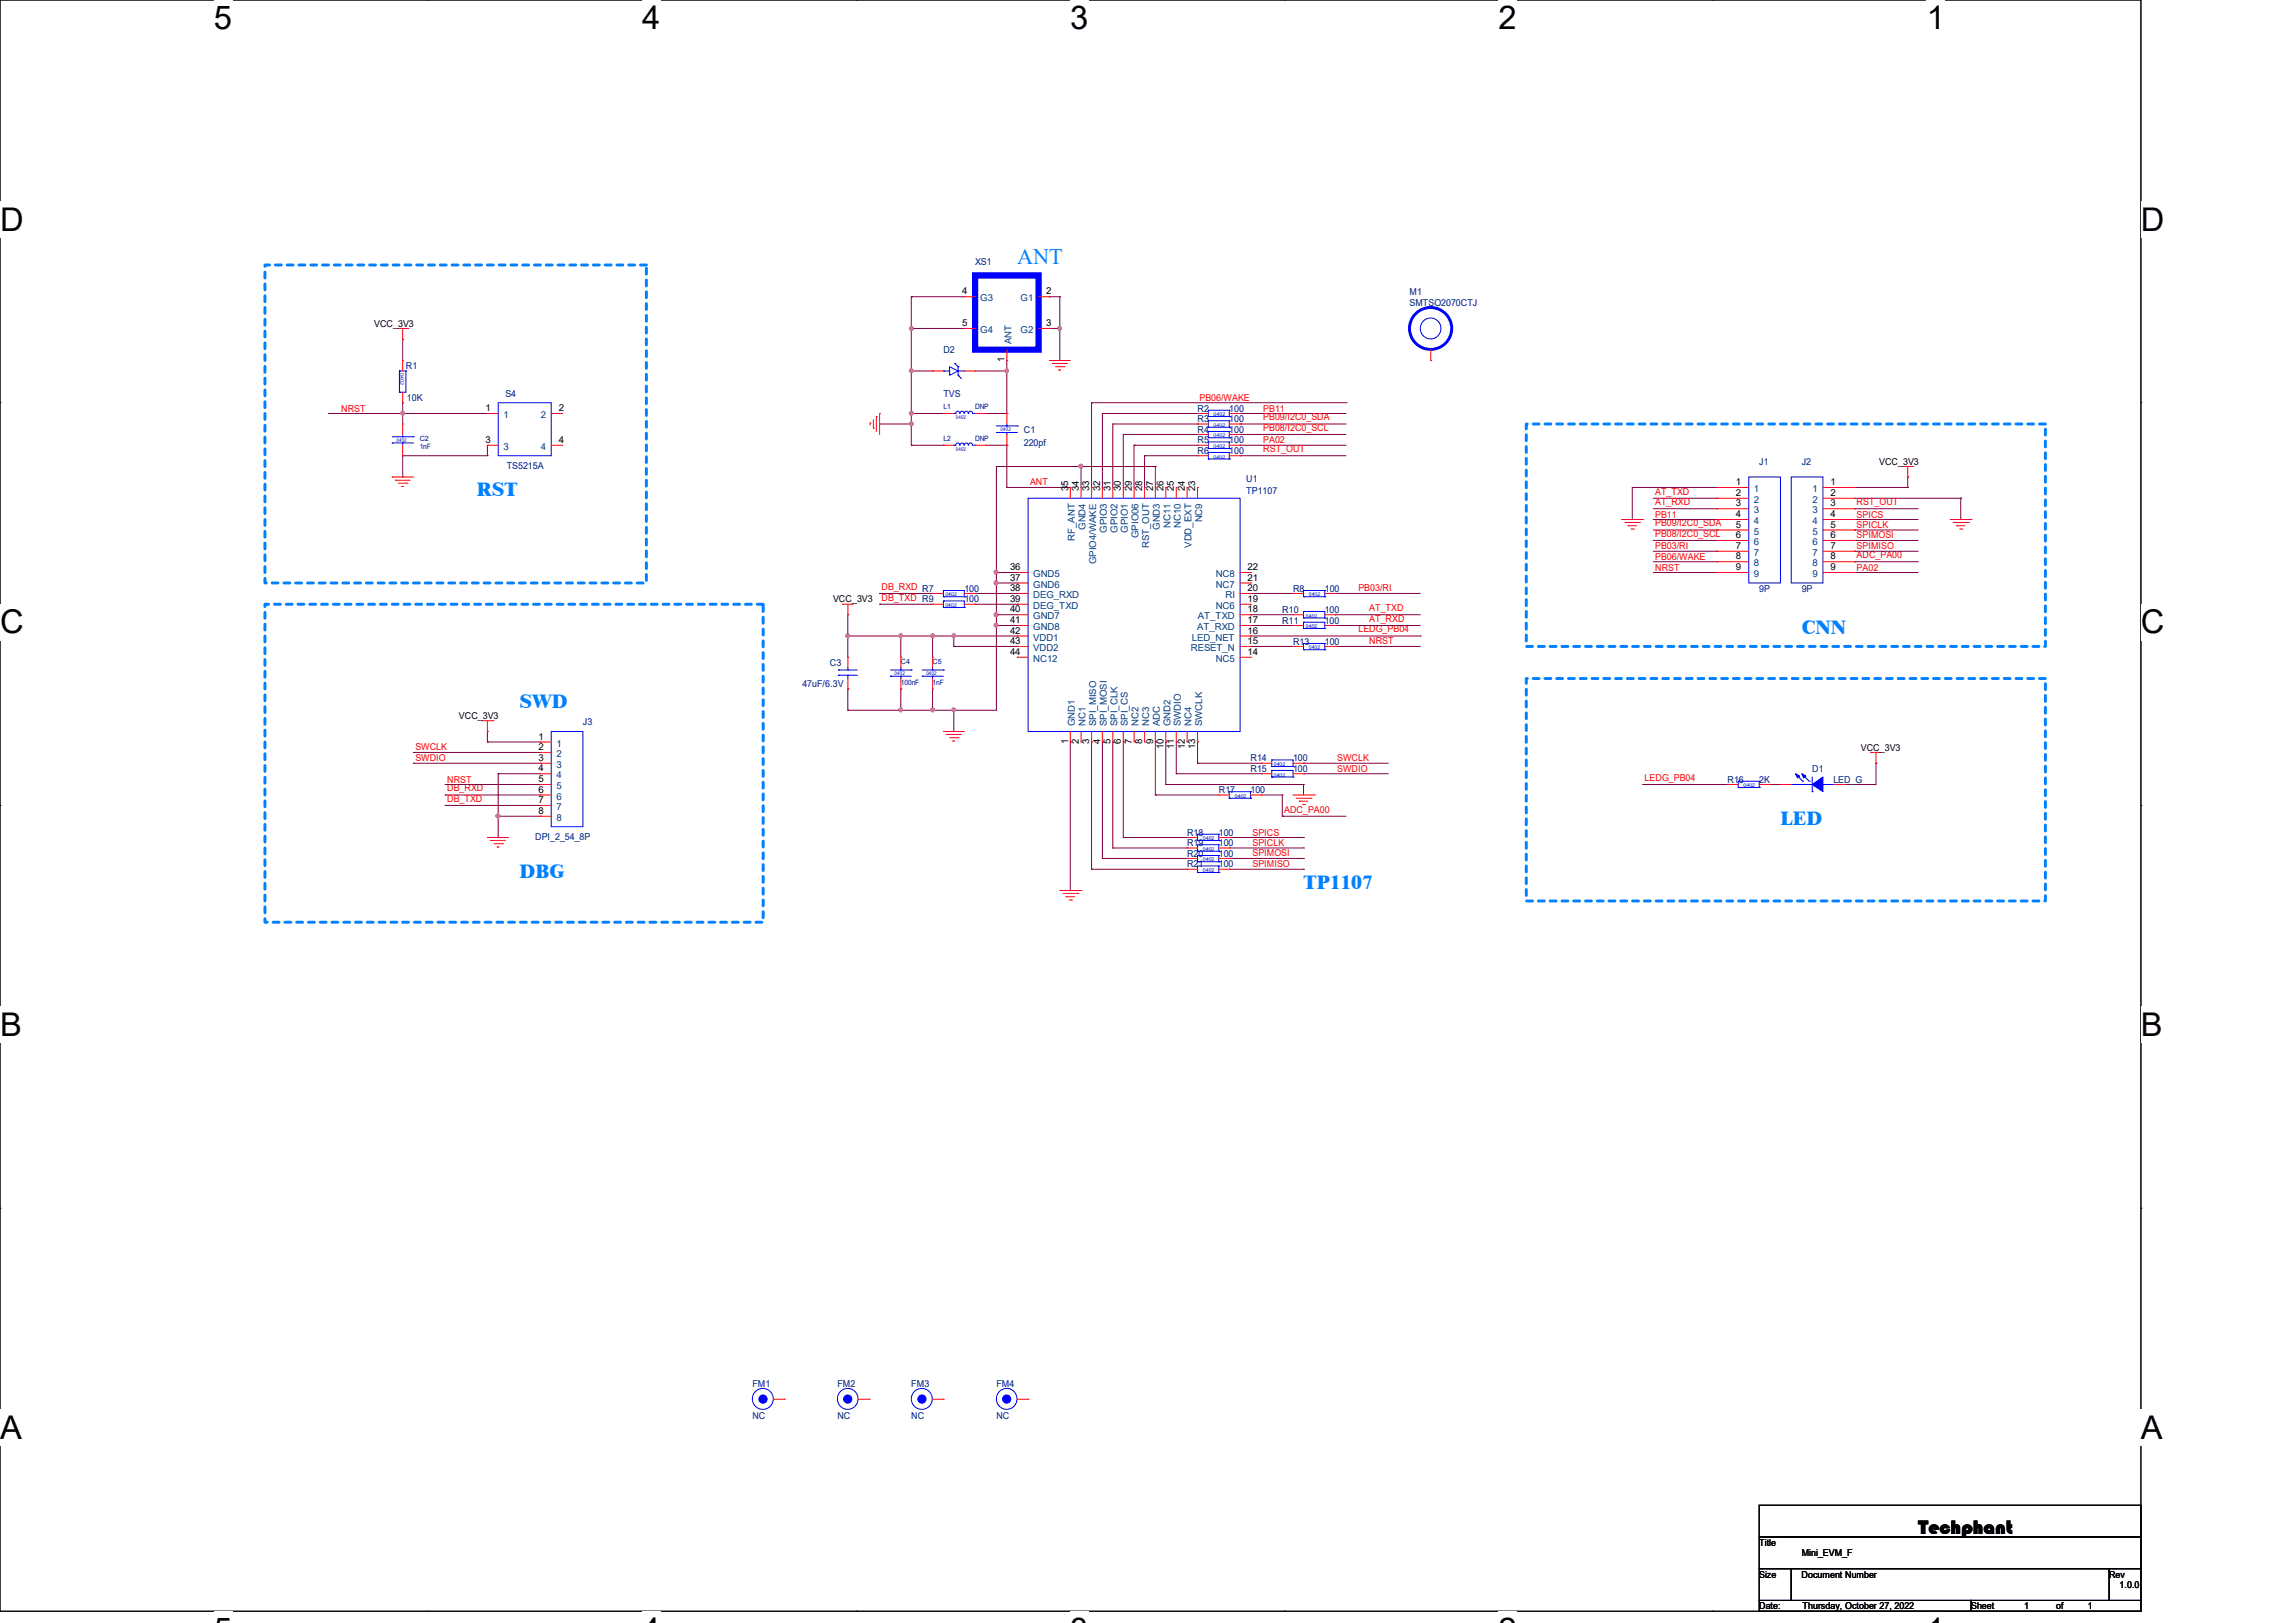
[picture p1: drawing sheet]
<svg xmlns="http://www.w3.org/2000/svg" width="297mm" height="210mm" viewBox="0 0 297 210" stroke-linecap="round" stroke-linejoin="round" font-family="sans-serif">
<defs><g id="words">
<g font-size="4.2">
<text x="27.7" y="3.8">5</text>
<text x="83.1" y="3.8">4</text>
<text x="138.5" y="3.8">3</text>
<text x="193.9" y="3.8">2</text>
<text x="249.3" y="3.8">1</text>
<text x="0" y="29.8">D</text>
<text x="277.1" y="29.8">D</text>
<text x="0" y="82">C</text>
<text x="277.1" y="82">C</text>
<text x="0" y="134.1">B</text>
<text x="277.1" y="134.1">B</text>
<text x="0" y="186.2">A</text>
<text x="277.1" y="186.2">A</text>
</g>
<text font-size="2.9" fill="#0080ff" x="131.7" y="34.1">ANT</text>
<g font-size="2.6" fill="#0080ff">
<text x="61.7" y="64.2">RST</text>
<text x="233.2" y="82">CNN</text>
<text x="67.2" y="91.7">SWD</text>
<text x="230.4" y="106.7">LED</text>
<text x="67.2" y="113.6">DBG</text>
<text x="168.7" y="115">TP1107</text>
</g>
<text font-size="2.6" x="248.2" y="198.5">Techphant</text>
<g font-size="1.2" fill="#000080">
<text x="126.2" y="34.3">XS1</text>
<text x="182.4" y="38.2">M1</text>
<text x="182.4" y="39.5">SMTSO2070CTJ</text>
<text x="52.5" y="47.8">R1</text>
<text x="122.1" y="45.7">D2</text>
<text x="52.7" y="51.9">10K</text>
<text x="65.4" y="51.3">S4</text>
<text x="122.1" y="51.3">TVS</text>
<text x="155" y="53.3">R2</text>
<text x="159.1" y="53.3">100</text>
<text x="132.5" y="56">C1</text>
<text x="132.5" y="57.7">220pf</text>
<text x="155" y="54.7">R3</text>
<text x="155" y="56">R4</text>
<text x="155" y="57.4">R5</text>
<text x="155" y="58.8">R6</text>
<text x="159.1" y="54.7">100</text>
<text x="159.1" y="56">100</text>
<text x="159.1" y="57.4">100</text>
<text x="159.1" y="58.8">100</text>
<text x="65.6" y="60.7">TS5215A</text>
<text x="161.3" y="62.3">U1</text>
<text x="161.3" y="64">TP1107</text>
<text x="227.7" y="60.1">J1</text>
<text x="233.2" y="60.1">J2</text>
<text x="124.8" y="76.6">100</text>
<text x="124.8" y="77.9">100</text>
<text x="167.3" y="76.6">R8</text>
<text x="171.4" y="76.6">100</text>
<text x="227.7" y="76.6">9P</text>
<text x="233.2" y="76.6">9P</text>
<text x="165.9" y="79.3">R10</text>
<text x="165.9" y="80.7">R11</text>
<text x="167.3" y="83.4">R13</text>
<text x="171.4" y="79.3">100</text>
<text x="171.4" y="80.7">100</text>
<text x="171.4" y="83.4">100</text>
<text x="103.8" y="88.9">47uF/6.3V</text>
<text x="107.4" y="86.2">C3</text>
<text x="75.4" y="93.9">J3</text>
<text x="161.8" y="98.5">R14</text>
<text x="161.8" y="99.9">R15</text>
<text x="167.3" y="98.5">100</text>
<text x="167.3" y="99.9">100</text>
<text x="223.6" y="101.3">R16</text>
<text x="227.7" y="101.3">2K</text>
<text x="234.5" y="99.9">D1</text>
<text x="237.3" y="101.3">LED_G</text>
<text x="157.7" y="102.7">R17</text>
<text x="161.8" y="102.7">100</text>
<text x="69.3" y="108.7">DPI_2_54_8P</text>
<text x="153.6" y="110.9">R20</text>
<text x="153.6" y="112.2">R21</text>
<text x="153.6" y="108.1">R18</text>
<text x="153.6" y="109.5">R19</text>
<text x="157.7" y="110.9">100</text>
<text x="157.7" y="112.2">100</text>
<text x="157.7" y="108.1">100</text>
<text x="157.7" y="109.5">100</text>
<text x="97.4" y="179.4">FM1</text>
<text x="108.4" y="179.4">FM2</text>
<text x="117.9" y="179.4">FM3</text>
<text x="128.9" y="179.4">FM4</text>
<text x="97.4" y="183.6">NC</text>
<text x="108.4" y="183.6">NC</text>
<text x="117.9" y="183.6">NC</text>
<text x="128.9" y="183.6">NC</text>
</g>
<g font-size="1.2">
<text x="124.5" y="38.1">4</text>
<text x="135.4" y="38.1">2</text>
<text x="48.4" y="42.3">VCC_3V3</text>
<text x="124.5" y="42.2">5</text>
<text x="130" y="46.9" transform="rotate(-90 130 46.9)">1</text>
<text x="135.4" y="42.2">3</text>
<text x="62.8" y="53.2">1</text>
<text x="72.3" y="53.2">2</text>
<text x="62.8" y="57.3">3</text>
<text x="72.3" y="57.3">4</text>
<text x="138.2" y="63.5" transform="rotate(-90 138.2 63.5)">35</text>
<text x="139.6" y="63.5" transform="rotate(-90 139.6 63.5)">34</text>
<text x="141" y="63.5" transform="rotate(-90 141 63.5)">33</text>
<text x="142.4" y="63.5" transform="rotate(-90 142.4 63.5)">32</text>
<text x="143.7" y="63.5" transform="rotate(-90 143.7 63.5)">31</text>
<text x="145.1" y="63.5" transform="rotate(-90 145.1 63.5)">30</text>
<text x="146.5" y="63.5" transform="rotate(-90 146.5 63.5)">29</text>
<text x="147.8" y="63.5" transform="rotate(-90 147.8 63.5)">28</text>
<text x="149.2" y="63.5" transform="rotate(-90 149.2 63.5)">27</text>
<text x="150.6" y="63.5" transform="rotate(-90 150.6 63.5)">26</text>
<text x="151.9" y="63.5" transform="rotate(-90 151.9 63.5)">25</text>
<text x="153.3" y="63.5" transform="rotate(-90 153.3 63.5)">24</text>
<text x="154.7" y="63.5" transform="rotate(-90 154.7 63.5)">23</text>
<text x="224.7" y="62.8">1</text>
<text x="224.7" y="64.2">2</text>
<text x="224.7" y="65.5">3</text>
<text x="236.9" y="62.8">1</text>
<text x="236.9" y="64.2">2</text>
<text x="236.9" y="65.5">3</text>
<text x="243.2" y="60.1">VCC_3V3</text>
<text x="224.7" y="66.9">4</text>
<text x="224.7" y="68.3">5</text>
<text x="224.7" y="69.6">6</text>
<text x="224.7" y="71">7</text>
<text x="236.9" y="66.9">4</text>
<text x="236.9" y="68.3">5</text>
<text x="236.9" y="69.6">6</text>
<text x="236.9" y="71">7</text>
<text x="107.8" y="77.9">VCC_3V3</text>
<text x="130.7" y="73.8">36</text>
<text x="130.7" y="75.1">37</text>
<text x="130.7" y="76.5">38</text>
<text x="130.7" y="77.9">39</text>
<text x="161.5" y="77.9">19</text>
<text x="161.5" y="76.5">20</text>
<text x="161.5" y="75.1">21</text>
<text x="161.5" y="73.8">22</text>
<text x="224.7" y="72.4">8</text>
<text x="224.7" y="73.8">9</text>
<text x="236.9" y="72.4">8</text>
<text x="236.9" y="73.8">9</text>
<text x="130.7" y="79.2">40</text>
<text x="130.7" y="80.6">41</text>
<text x="130.7" y="82">42</text>
<text x="130.7" y="83.4">43</text>
<text x="161.5" y="83.4">15</text>
<text x="161.5" y="82">16</text>
<text x="161.5" y="80.6">17</text>
<text x="161.5" y="79.2">18</text>
<text x="130.7" y="84.8">44</text>
<text x="161.5" y="84.8">14</text>
<text x="59.4" y="93">VCC_3V3</text>
<text x="69.7" y="95.7">1</text>
<text x="69.7" y="97.1">2</text>
<text x="69.7" y="98.5">3</text>
<text x="69.7" y="99.8">4</text>
<text x="69.7" y="101.2">5</text>
<text x="138.2" y="96.3" transform="rotate(-90 138.2 96.3)">1</text>
<text x="139.6" y="96.3" transform="rotate(-90 139.6 96.3)">2</text>
<text x="141" y="96.3" transform="rotate(-90 141 96.3)">3</text>
<text x="142.4" y="96.3" transform="rotate(-90 142.4 96.3)">4</text>
<text x="143.7" y="96.3" transform="rotate(-90 143.7 96.3)">5</text>
<text x="145.1" y="96.3" transform="rotate(-90 145.1 96.3)">6</text>
<text x="146.5" y="96.3" transform="rotate(-90 146.5 96.3)">7</text>
<text x="147.8" y="96.3" transform="rotate(-90 147.8 96.3)">8</text>
<text x="149.2" y="96.3" transform="rotate(-90 149.2 96.3)">9</text>
<text x="150.6" y="97" transform="rotate(-90 150.6 97)">10</text>
<text x="151.9" y="97" transform="rotate(-90 151.9 97)">11</text>
<text x="153.3" y="97" transform="rotate(-90 153.3 97)">12</text>
<text x="154.7" y="97" transform="rotate(-90 154.7 97)">13</text>
<text x="240.8" y="97.2">VCC_3V3</text>
<text x="69.7" y="102.6">6</text>
<text x="69.7" y="103.9">7</text>
<text x="69.7" y="105.3">8</text>
<text x="227.7" y="200">Title</text>
<text x="233.2" y="201.4">Mini_EVM_F</text>
<text x="227.7" y="204.1">Size</text>
<text x="227.7" y="208.2">Date:</text>
<text x="233.2" y="204.1">Document Number</text>
<text x="233.3" y="208.2">Thursday, October 27, 2022</text>
<text x="255.1" y="208.2">Sheet</text>
<text x="262" y="208.2">1</text>
<text x="266.1" y="208.2">of</text>
<text x="270.2" y="208.2">1</text>
<text x="273" y="204.1">Rev</text>
<text x="274.3" y="205.5">1.0.0</text>
</g>
<g font-size="1.2" fill="#004080">
<text x="126.9" y="39">G3</text>
<text x="132.1" y="39">G1</text>
<text x="126.9" y="43.1">G4</text>
<text x="130.9" y="44.6" transform="rotate(-90 130.9 44.6)">ANT</text>
<text x="132.1" y="43.1">G2</text>
<text x="65.1" y="54.1">1</text>
<text x="65.1" y="58.2">3</text>
<text x="70" y="54.1">2</text>
<text x="70" y="58.2">4</text>
<text x="227" y="63.7">1</text>
<text x="227" y="65.1">2</text>
<text x="234.6" y="63.7">1</text>
<text x="234.6" y="65.1">2</text>
<text x="139.1" y="70" transform="rotate(-90 139.1 70)">RF_ANT</text>
<text x="140.5" y="68.6" transform="rotate(-90 140.5 68.6)">GND4</text>
<text x="143.3" y="69" transform="rotate(-90 143.3 69)">GPIO3</text>
<text x="144.6" y="69" transform="rotate(-90 144.6 69)">GPIO2</text>
<text x="146" y="69" transform="rotate(-90 146 69)">GPIO1</text>
<text x="147.4" y="69.6" transform="rotate(-90 147.4 69.6)">GPIO06</text>
<text x="148.7" y="70.9" transform="rotate(-90 148.7 70.9)">RST_OUT</text>
<text x="150.1" y="68.6" transform="rotate(-90 150.1 68.6)">GND3</text>
<text x="151.5" y="68.3" transform="rotate(-90 151.5 68.3)">NC11</text>
<text x="152.8" y="68.3" transform="rotate(-90 152.8 68.3)">NC10</text>
<text x="154.2" y="70.9" transform="rotate(-90 154.2 70.9)">VDD_EXT</text>
<text x="155.6" y="67.6" transform="rotate(-90 155.6 67.6)">NC9</text>
<text x="227" y="66.4">3</text>
<text x="227" y="67.8">4</text>
<text x="227" y="69.2">5</text>
<text x="227" y="70.5">6</text>
<text x="227" y="71.9">7</text>
<text x="234.6" y="66.4">3</text>
<text x="234.6" y="67.8">4</text>
<text x="234.6" y="69.2">5</text>
<text x="234.6" y="70.5">6</text>
<text x="234.6" y="71.9">7</text>
<text x="133.7" y="74.7">GND5</text>
<text x="133.7" y="76">GND6</text>
<text x="133.7" y="77.4">DEG_RXD</text>
<text x="141.9" y="73" transform="rotate(-90 141.9 73)">GPIO4/WAKE</text>
<text x="157.3" y="76">NC7</text>
<text x="157.3" y="74.7">NC8</text>
<text x="158.6" y="77.4">RI</text>
<text x="227" y="73.3">8</text>
<text x="227" y="74.7">9</text>
<text x="234.6" y="73.3">8</text>
<text x="234.6" y="74.7">9</text>
<text x="133.7" y="78.8">DEG_TXD</text>
<text x="133.7" y="80.1">GND7</text>
<text x="133.7" y="81.5">GND8</text>
<text x="133.7" y="82.9">VDD1</text>
<text x="154.3" y="82.9">LED_NET</text>
<text x="154.9" y="81.5">AT_RXD</text>
<text x="155" y="80.1">AT_TXD</text>
<text x="157.3" y="78.8">NC6</text>
<text x="133.7" y="84.2">VDD2</text>
<text x="133.7" y="85.6">NC12</text>
<text x="154.1" y="84.2">RESET_N</text>
<text x="157.3" y="85.6">NC5</text>
<text x="139.1" y="94" transform="rotate(-90 139.1 94)">GND1</text>
<text x="140.5" y="94" transform="rotate(-90 140.5 94)">NC1</text>
<text x="141.9" y="94" transform="rotate(-90 141.9 94)">SPI_MISO</text>
<text x="143.3" y="94" transform="rotate(-90 143.3 94)">SPI_MOSI</text>
<text x="144.6" y="94" transform="rotate(-90 144.6 94)">SPI_CLK</text>
<text x="146" y="94" transform="rotate(-90 146 94)">SPI_CS</text>
<text x="147.4" y="94" transform="rotate(-90 147.4 94)">NC2</text>
<text x="148.7" y="94" transform="rotate(-90 148.7 94)">NC3</text>
<text x="150.1" y="94" transform="rotate(-90 150.1 94)">ADC</text>
<text x="151.5" y="94" transform="rotate(-90 151.5 94)">GND2</text>
<text x="152.8" y="94" transform="rotate(-90 152.8 94)">SWDIO</text>
<text x="154.2" y="94" transform="rotate(-90 154.2 94)">NC4</text>
<text x="155.6" y="94" transform="rotate(-90 155.6 94)">SWCLK</text>
<text x="72" y="96.6">1</text>
<text x="72" y="98">2</text>
<text x="72" y="99.4">3</text>
<text x="72" y="100.7">4</text>
<text x="72" y="102.1">5</text>
<text x="72" y="103.5">6</text>
<text x="72" y="104.8">7</text>
<text x="72" y="106.2">8</text>
</g>
<g font-size="1.2" fill="#f00">
<text x="44.2" y="53.3">NRST</text>
<text x="155.2" y="51.9">PB06/WAKE</text>
<text x="163.5" y="53.3">PB11</text>
<text x="163.5" y="54.4">PB09/I2C0_SDA</text>
<text x="163.5" y="55.8">PB08/I2C0_SCL</text>
<text x="163.5" y="57.4">PA02</text>
<text x="163.5" y="58.5">RST_OUT</text>
<text x="133.3" y="62.8">ANT</text>
<text x="214.2" y="64">AT_TXD</text>
<text x="214.2" y="65.4">AT_RXD</text>
<text x="240.3" y="65.4">RST_OUT</text>
<text x="214.2" y="68.1">PB09/I2C0_SDA</text>
<text x="214.2" y="69.5">PB08/I2C0_SCL</text>
<text x="214.2" y="71.1">PB03/RI</text>
<text x="214.2" y="67">PB11</text>
<text x="240.3" y="71.1">SPIMISO</text>
<text x="240.3" y="67">SPICS</text>
<text x="240.3" y="68.3">SPICLK</text>
<text x="240.3" y="69.7">SPIMOSI</text>
<text x="114.1" y="77.7">DB_TXD R9</text>
<text x="114.1" y="76.3">DB_RXD R7</text>
<text x="175.8" y="76.5">PB03/RI</text>
<text x="214.2" y="73.8">NRST</text>
<text x="214.2" y="72.4">PB06/WAKE</text>
<text x="240.3" y="73.8">PA02</text>
<text x="240.3" y="72.2">ADC_PA00</text>
<text x="175.8" y="81.8">LEDG_PB04</text>
<text x="177.2" y="83.4">NRST</text>
<text x="177.2" y="79.1">AT_TXD</text>
<text x="177.2" y="80.5">AT_RXD</text>
<text x="53.8" y="97.1">SWCLK</text>
<text x="53.8" y="98.5">SWDIO</text>
<text x="57.9" y="101.3">NRST</text>
<text x="173.1" y="98.5">SWCLK</text>
<text x="173.1" y="99.9">SWDIO</text>
<text x="212.8" y="101">LEDG_PB04</text>
<text x="57.9" y="102.4">DB_RXD</text>
<text x="57.9" y="103.8">DB_TXD</text>
<text x="166.2" y="105.2">ADC_PA00</text>
<text x="162.1" y="108.1">SPICS</text>
<text x="162.1" y="109.5">SPICLK</text>
<text x="162.1" y="110.8">SPIMOSI</text>
<text x="162.1" y="112.2">SPIMISO</text>
</g>
<g font-size=".9" fill="#000080">
<text x="122.1" y="53">L1</text>
<text x="126.2" y="53">DNP</text>
<text x="54.3" y="57.1">C2</text>
<text x="54.3" y="58">1nF</text>
<text x="122.1" y="57.1">L2</text>
<text x="126.2" y="57.1">DNP</text>
<text x="116.6" y="85.9">C4</text>
<text x="116.6" y="88.6">100nF</text>
<text x="120.7" y="85.9">C5</text>
<text x="120.7" y="88.6">1nF</text>
</g>
<g font-size=".7" fill="#00f">
<text x="51.8" y="48.3" transform="rotate(90 51.8 48.3)">0402</text>
<text x="157.1" y="53.8">0402</text>
<text x="51.3" y="57.2">0402</text>
<text x="123.7" y="54.3">0402</text>
<text x="123.7" y="58.4">0402</text>
<text x="129.5" y="55.8">0402</text>
<text x="157.1" y="55.2">0402</text>
<text x="157.1" y="56.6">0402</text>
<text x="157.1" y="58">0402</text>
<text x="157.1" y="59.4">0402</text>
<text x="122.3" y="77.2">0402</text>
<text x="169.4" y="77.2">0402</text>
<text x="122.3" y="78.5">0402</text>
<text x="169" y="79.9">0402</text>
<text x="169" y="81.3">0402</text>
<text x="115.8" y="87.3">0402</text>
<text x="119.9" y="87.3">0402</text>
<text x="169.4" y="84">0402</text>
<text x="164.8" y="99.1">0402</text>
<text x="164.8" y="100.5">0402</text>
<text x="225.6" y="101.9">0402</text>
<text x="159.8" y="103.3">0402</text>
<text x="155.7" y="111.5">0402</text>
<text x="155.7" y="112.8">0402</text>
<text x="155.7" y="108.7">0402</text>
<text x="155.7" y="110.1">0402</text>
</g>
</g></defs>
<path d="M0 0h277.1v208.5h-277.1z" fill="none" stroke="#000" stroke-width=".13"/>
<g fill="#fff">
<path d="M27.7 0h2.4v4.7h-2.4z"/>
<path d="M27.7 208.5h2.4v1.5h-2.4z"/>
</g>
<path d="M55.4 0h.1M55.4 208.5h.1" fill="none" stroke="#000" stroke-width=".13"/>
<g fill="#fff">
<path d="M83.1 0h2.4v4.7h-2.4z"/>
<path d="M83.1 208.5h2.4v1.5h-2.4z"/>
</g>
<path d="M110.8 0h.1M110.8 208.5h.1" fill="none" stroke="#000" stroke-width=".13"/>
<g fill="#fff">
<path d="M138.5 0h2.4v4.7h-2.4z"/>
<path d="M138.5 208.5h2.4v1.5h-2.4z"/>
</g>
<path d="M166.2 0h.1M166.2 208.5h.1" fill="none" stroke="#000" stroke-width=".13"/>
<g fill="#fff">
<path d="M193.9 0h2.4v4.7h-2.4z"/>
<path d="M193.9 208.5h2.4v1.5h-2.4z"/>
</g>
<path d="M221.7 0h.1M221.7 208.5h.1" fill="none" stroke="#000" stroke-width=".13"/>
<g fill="#fff">
<path d="M249.3 0h2.4v4.7h-2.4z"/>
<path d="M249.3 208.5h2.4v1.5h-2.4z"/>
<path d="M0 26h3v4.8h-3z"/>
<path d="M277.1 26h3v4.8h-3z"/>
<path d="M0 78.1h3v4.8h-3z"/>
<path d="M277.1 78.1h3v4.8h-3z"/>
</g>
<path d="M0 52.1h.1M277.1 52.1h.1" fill="none" stroke="#000" stroke-width=".13"/>
<g fill="#fff">
<path d="M0 130.3h2.8v4.7h-2.8z"/>
<path d="M277.1 130.3h2.8v4.7h-2.8z"/>
</g>
<path d="M0 104.2h.1M277.1 104.2h.1" fill="none" stroke="#000" stroke-width=".13"/>
<g fill="#fff">
<path d="M0 182.4h2.8v4.7h-2.8z"/>
<path d="M277 182.4h2.9v4.7h-2.9z"/>
</g>
<path d="M0 156.3h.1M277.1 156.3h.1M227.7 194.8h49.4v4.1h-49.4zM227.7 198.9h49.4v4.1h-49.4zM227.7 203h4.1v4.1h-4.1zM227.7 207.1h27.4v1.4h-27.4zM231.8 203h41.2v4.1h-41.2zM255.1 207.1h22v1.4h-22zM273 203h4.1v4.1h-4.1z" fill="none" stroke="#000" stroke-width=".13"/>
<path d="M34.3 34.3h49.4v41.1h-49.4zM197.5 54.9h67.2v28.8h-67.2zM34.3 78.2h64.5v41.1h-64.5zM197.5 87.8h67.2v28.8h-67.2z" fill="none" stroke="#0080ff" stroke-width=".38" stroke-dasharray=".8 .8"/>
<g fill="none" stroke="#800040" stroke-width=".13">
<path d="M117.9 38.4h.1M117.9 38.4v19.2M117.9 38.4h6.9M135.8 38.4h.1M135.8 38.4h1.4M137.2 38.4h.1M137.2 38.4v8.3M42.5 53.5h.1M42.5 53.5h20.6M52.1 53.5h.1M52.1 52.1h.1M52.1 43.9h.1"/>
<path d="M52.1 59h.1M52.1 43.9v2.8M52.1 52.1v2.8M52.1 59v2.7M52.1 59h11M63.1 59h.1M63.1 57.6v1.4M113.8 54.9h4.1M117.9 53.5h.1M117.9 54.9h.1M117.9 57.6h.1M117.9 42.5h.1"/>
<path d="M117.9 48h.1M117.9 57.6h4.2M117.9 42.5h6.9M117.9 53.5h4.2M117.9 48h2.8M122.1 57.6h.1M126.2 48h4.1M127.6 57.6h2.7M127.6 53.5h2.7M130.3 57.6h.1M130.3 48h.1M130.3 53.5h.1"/>
<path d="M130.3 46.7v6.8M130.3 57.6v5.5M135.8 42.5h.1M135.8 42.5h1.4M137.2 42.5h.1M141.3 52.1h.1M141.3 52.1v11M141.3 52.1h32.9M142.7 53.5h.1M142.7 53.5v9.6M142.7 53.5h12.3M144 54.9h.1"/>
<path d="M144 54.9h11M144 54.9v8.2M145.4 56.2h.1M145.4 56.2h9.6M145.4 56.2v6.9M146.8 57.6h.1M146.8 57.6v5.5M146.8 57.6h8.2M148.1 59h.1M148.1 59v4.1M148.1 59h6.9M155 56.2h.1"/>
<path d="M155 54.9h.1M155 53.5h.1M155 59h.1M160.5 53.5h.1M160.5 54.9h.1M160.5 56.2h.1M160.5 57.6h.1M160.5 59h.1M160.5 56.2h13.7M160.5 54.9h13.7M160.5 57.6h13.7M160.5 53.5h13.7"/>
<path d="M160.5 59h13.7M174.2 52.1h.1M52.1 61.7h.1M109.7 79.5h.1M109.7 79.5v5.5M113.8 78.2h.1M113.8 76.8h.1M113.8 76.8h6.9M113.8 78.2h6.9M126.2 76.8h.1M126.2 78.2h.1M126.2 76.8h5.5"/>
<path d="M126.2 78.2h5.5M128.9 60.4h.1M128.9 75.4h.1M128.9 74.1h.1M128.9 79.5h.1M128.9 60.4v31.5h-19.2M128.9 60.4h20.6M128.9 75.4h2.8M128.9 74.1h2.8M128.9 79.5h2.8M130.3 63.1h.1M130.3 63.1h8.2"/>
<path d="M139.9 60.4h.1M139.9 60.4v2.7M149.5 60.4h.1M149.5 60.4v2.7M161.8 79.5h.1M161.8 79.5h5.5M161.8 76.8h5.5M167.3 76.8h.1M172.8 79.5h.1M172.8 76.8h.1M172.8 79.5h11M172.8 76.8h11"/>
<path d="M211.2 63.1h.1M211.2 63.1v4.1M211.2 63.1h11M214 74.1h8.2M214 64.5h8.2M214 65.8h8.2M214 68.6h8.2M214 69.9h8.2M214 72.7h8.2M214 71.3h8.2M214 67.2h8.2M222.2 64.5h.1"/>
<path d="M222.2 65.8h.1M222.2 68.6h.1M222.2 69.9h.1M222.2 74.1h.1M222.2 63.1h.1M222.2 72.7h.1M222.2 71.3h.1M222.2 67.2h.1M240 74.1h.1M240 72.7h.1M240 71.3h.1M240 67.2h.1"/>
<path d="M240 68.6h.1M240 69.9h.1M240 65.8h.1M240 74.1h8.2M240 64.5h13.7M240 65.8h8.2M240 68.6h8.2M240 69.9h8.2M240 63.1h6.9M240 72.7h8.2M240 71.3h8.2M240 67.2h8.2"/>
<path d="M246.9 63.1h.1M246.9 61.7h.1M246.9 61.7v1.4M253.7 64.5h.1M253.7 64.5v2.7M53.5 97.4h.1M53.5 98.8h.1M53.5 97.4h16.4M53.5 98.8h16.4M63.1 96h.1M63.1 94.7h.1M63.1 96h6.8"/>
<path d="M63.1 94.7v1.3M109.7 91.9h.1M109.7 82.3h.1M109.7 89.2h.1M109.7 82.3h22M109.7 89.2v2.7M116.6 89.2h.1M116.6 82.3h.1M116.6 82.3v2.7M116.6 89.2v2.7M120.7 82.3h.1M120.7 91.9h.1"/>
<path d="M120.7 82.3v2.7M120.7 89.2v2.7M123.4 82.3h.1M123.4 91.9h.1M123.4 83.7h.1M123.4 82.3v1.4M123.4 91.9v2.8M123.4 83.7h8.3M128.9 80.9h.1M128.9 80.9h2.8M138.5 96h.1M138.5 96v19.2"/>
<path d="M141.3 96h.1M141.3 96v16.5M142.7 96h.1M142.7 96v15.1M144 96h.1M144 96v13.7M145.4 96h.1M145.4 96v12.4M149.5 96h.1M149.5 96v6.9M150.9 96h.1M150.9 96v5.5"/>
<path d="M152.2 96h.1M152.2 96v4.1M155 96h.1M155 98.8h.1M155 96v2.8M155 98.8h8.2M161.8 83.7h.1M161.8 80.9h.1M161.8 82.3h22M161.8 80.9h5.5M161.8 83.7h5.5M168.7 98.8h.1"/>
<path d="M168.7 98.8h11M172.8 83.7h.1M172.8 80.9h.1M172.8 80.9h11M172.8 83.7h11M183.8 82.3h.1M242.8 98.8h.1M242.8 98.8v2.7h-4.1M57.6 102.9h.1M57.6 104.2h.1M57.6 101.5h.1M57.6 101.5h12.3"/>
<path d="M57.6 102.9h12.3M57.6 104.2h12.3M64.5 105.6h.1M64.5 100.1h.1M64.5 105.6h5.4M64.5 100.1v8.3M64.5 100.1h5.4M141.3 112.5h.1M141.3 112.5h12.3M142.7 111.1h.1M142.7 111.1h10.9M144 109.7h.1"/>
<path d="M144 109.7h9.6M145.4 108.4h.1M145.4 108.4h8.2M149.5 102.9h.1M149.5 102.9h8.2M150.9 101.5h.1M150.9 101.5h17.8M152.2 100.1h.1M152.2 100.1h11M159.1 108.4h9.6M159.1 111.1h9.6M159.1 109.7h9.6"/>
<path d="M159.1 112.5h9.6M163.2 102.9h2.7M165.9 102.9h.1M165.9 105.6h.1M165.9 105.6h8.3M165.9 102.9v2.7M168.7 101.5h.1M168.7 100.1h.1M168.7 108.4h.1M168.7 109.7h.1M168.7 111.1h.1M168.7 112.5h.1"/>
<path d="M168.7 101.5v1.4M168.7 100.1h11M212.6 101.5h.1M212.6 101.5h11M229.1 101.5h.1M229.1 101.5h1.3M238.7 101.5h.1"/>
</g>
<g fill="#f0f" stroke="#f0f" stroke-width=".13">
<circle cx="116.6" cy="91.9" r=".24"/>
<circle cx="128.9" cy="74" r=".25"/>
<circle cx="139.9" cy="60.3" r=".25"/>
<circle cx="128.9" cy="79.5" r=".25"/>
<circle cx="128.9" cy="75.4" r=".25"/>
<circle cx="116.6" cy="82.3" r=".24"/>
<circle cx="109.7" cy="82.3" r=".24"/>
<circle cx="128.9" cy="80.9" r=".25"/>
<circle cx="117.9" cy="42.5" r=".25"/>
<circle cx="137.1" cy="42.5" r=".24"/>
<circle cx="64.4" cy="105.6" r=".25"/>
<circle cx="52.1" cy="53.5" r=".25"/>
<circle cx="120.7" cy="82.3" r=".25"/>
<circle cx="123.4" cy="82.3" r=".24"/>
<circle cx="120.7" cy="91.9" r=".25"/>
<circle cx="123.4" cy="91.9" r=".24"/>
<circle cx="117.9" cy="54.8" r=".25"/>
<circle cx="130.3" cy="48" r=".24"/>
<circle cx="117.9" cy="48" r=".25"/>
<circle cx="117.9" cy="53.5" r=".25"/>
</g>
<g fill="none" stroke="#f00" stroke-width=".13">
<path d="M124.8 38.4h.1M124.8 38.4h1.4M134.4 38.4h1.4M135.8 38.4h.1M51.4 42.5h1.4M52.1 43.9h.1M52.1 59h.1M52.1 54.9h.1M52.1 46.7h.1M52.1 52.1h.1M52.1 42.5v1.4M52.1 46.7v1.3"/>
<path d="M52.1 50.8v1.3M52.1 54.9v1.3M52.1 57.6v1.4M52.8 42.5h.1M63.1 53.5h.1M63.1 57.6h.1M63.1 53.5h1.4M63.1 57.6h1.4M71.3 53.5h1.4M71.3 57.6h1.4M72.7 53.5h.1M72.7 57.6h.1"/>
<path d="M112.6 54.7h.1M112.6 54.7v.3M113 55.4h.1M113 54.3v1.1M113.4 53.9h.1M113.4 53.9v1.9M113.8 53.5h.1M113.8 53.5v2.7M120.7 48h.1M120.7 48h1.4M122.1 53.5h.1M122.1 57.6h.1"/>
<path d="M122.1 53.5h1.3M122.1 57.6h1.3M124.8 42.5h.1M124.8 42.5h1.4M124.8 48h1.4M126.2 48h.1M126.2 53.5h1.4M126.2 57.6h1.4M127.6 53.5h.1M127.6 57.6h.1M130.3 46.7h.1M130.3 57.6h.1"/>
<path d="M130.3 53.5h.1M130.3 45.3v1.4M130.3 53.5v1.4M130.3 56.2v1.4M134.4 42.5h1.4M135.8 46.7h.1M135.8 42.5h.1M135.8 46.7h2.7M136.2 47h.1M136.2 47h1.9M136.6 47.5h1.1M137 47.9h.1"/>
<path d="M137 47.9h.3M137.7 47.5h.1M155 53.5h.1M155 54.9h.1M155 56.2h.1M155 57.6h.1M155 59h.1M155 53.5h1.4M155 54.9h1.4M155 57.6h1.4M155 56.2h1.4M155 59h1.4"/>
<path d="M159.1 53.5h1.4M159.1 54.9h1.4M159.1 57.6h1.4M159.1 56.2h1.4M159.1 59h1.4M160.5 53.5h.1M160.5 54.9h.1M160.5 56.2h.1M160.5 57.6h.1M160.5 59h.1M185.2 46.7h.1M185.2 45.3v1.4"/>
<path d="M50.8 61.7h.1M50.8 61.7h2.7M51.2 62.1h.1M51.2 62.1h1.9M51.6 62.5h1.1M52 62.9h.1M52 62.9h.2M52.7 62.5h.1M109.1 78.2h.1M109.1 78.2h1.3M109.7 79.5h.1M109.7 78.2v1.3"/>
<path d="M120.7 76.8h.1M120.7 78.2h.1M120.7 78.2h1.4M120.7 76.8h1.4M124.8 78.2h1.4M124.8 76.8h1.4M126.2 76.8h.1M126.2 78.2h.1M131.7 74.1h.1M131.7 75.4h.1M131.7 76.8h.1M131.7 78.2h.1"/>
<path d="M131.7 79.5h.1M131.7 78.2h1.4M131.7 74.1h1.4M131.7 79.5h1.4M131.7 76.8h1.4M131.7 75.4h1.4M138.5 63.1h.1M138.5 63.1v1.4M139.9 63.1h.1M139.9 63.1v1.4M141.3 63.1h.1M141.3 63.1v1.4"/>
<path d="M142.7 63.1h.1M142.7 63.1v1.4M144 63.1h.1M144 63.1v1.4M145.4 63.1h.1M145.4 63.1v1.4M146.8 63.1h.1M146.8 63.1v1.4M148.1 63.1h.1M148.1 63.1v1.4M149.5 63.1h.1M149.5 63.1v1.4"/>
<path d="M150.9 63.1h.1M150.9 63.1v1.4M152.2 63.1h.1M152.2 63.1v1.4M153.6 63.1h.1M153.6 63.1v1.4M155 63.1h.1M155 63.1v1.4M160.5 78.2h1.3M160.5 74.1h1.3M160.5 79.5h1.3M160.5 76.8h1.3"/>
<path d="M160.5 75.4h1.3M161.8 79.5h.1M161.8 78.2h.1M161.8 76.8h.1M161.8 75.4h.1M161.8 74.1h.1M167.3 79.5h.1M167.3 76.8h.1M167.3 79.5h1.4M167.3 76.8h1.4M171.4 79.5h1.4M171.4 76.8h1.4"/>
<path d="M172.8 79.5h.1M172.8 76.8h.1M209.8 67.2h2.8M210.3 67.6h1.9M210.7 68h.1M210.7 68h1.1M211.1 68.5h.3M211.4 68.5h.1M212.2 67.6h.1M212.6 67.2h.1M222.2 63.1h.1M222.2 64.5h.1"/>
<path d="M222.2 65.8h.1M222.2 67.2h.1M222.2 68.6h.1M222.2 69.9h.1M222.2 71.3h.1M222.2 72.7h.1M222.2 74.1h.1M222.2 67.2h4.1M222.2 63.1h4.1M222.2 64.5h4.1M222.2 65.8h4.1M222.2 68.6h4.1"/>
<path d="M222.2 69.9h4.1M222.2 71.3h4.1M222.2 72.7h4.1M222.2 74.1h4.1M235.9 67.2h4.1M235.9 63.1h4.1M235.9 64.5h4.1M235.9 65.8h4.1M235.9 68.6h4.1M235.9 69.9h4.1M235.9 71.3h4.1M235.9 72.7h4.1"/>
<path d="M235.9 74.1h4.1M240 63.1h.1M240 64.5h.1M240 65.8h.1M240 67.2h.1M240 68.6h.1M240 69.9h.1M240 71.3h.1M240 72.7h.1M240 74.1h.1M246.2 60.4h1.4M246.9 61.7h.1"/>
<path d="M246.9 60.4v1.3M247.6 60.4h.1M252.4 67.2h2.7M252.8 67.6h1.9M253.2 68h.1M253.2 68h1.1M253.6 68.5h.3M253.9 68.5h.1M254.7 67.6h.1M255.1 67.2h.1M62.4 93.3h1.4M63.1 94.7h.1"/>
<path d="M63.1 93.3v1.4M63.8 93.3h.1M69.9 96h.1M69.9 97.4h.1M69.9 98.8h.1M69.9 97.4h1.4M69.9 98.8h1.4M69.9 96h1.4M109.7 85h.1M109.7 89.2h.1M109.7 85v1.4M109.7 87.8v1.4"/>
<path d="M116.6 89.2h.1M116.6 85h.1M116.6 85v1.4M116.6 87.8v1.4M120.7 89.2h.1M120.7 85h.1M120.7 85v1.4M120.7 87.8v1.4M122.1 94.7h.1M122.1 94.7h2.7M122.5 95h.1M122.5 95h1.9"/>
<path d="M122.9 95.5h1.1M123.3 95.9h.1M123.3 95.9h.3M124 95.5h.1M131.7 80.9h.1M131.7 82.3h.1M131.7 83.7h.1M131.7 85h.1M131.7 83.7h1.4M131.7 85h1.4M131.7 82.3h1.4M131.7 80.9h1.4"/>
<path d="M138.5 96h.1M138.5 94.7v1.3M139.9 96h.1M139.9 94.7v1.3M141.3 96h.1M141.3 94.7v1.3M142.7 96h.1M142.7 94.7v1.3M144 96h.1M144 94.7v1.3M145.4 96h.1M145.4 94.7v1.3"/>
<path d="M146.8 96h.1M146.8 94.7v1.3M148.1 96h.1M148.1 94.7v1.3M149.5 96h.1M149.5 94.7v1.3M150.9 96h.1M150.9 94.7v1.3M152.2 96h.1M152.2 94.7v1.3M153.6 96h.1M153.6 94.7v1.3"/>
<path d="M155 96h.1M155 94.7v1.3M160.5 83.7h1.3M160.5 85h1.3M160.5 82.3h1.3M160.5 80.9h1.3M161.8 85h.1M161.8 83.7h.1M161.8 82.3h.1M161.8 80.9h.1M163.2 98.8h.1M163.2 98.8h1.4"/>
<path d="M167.3 83.7h.1M167.3 80.9h.1M167.3 83.7h1.4M167.3 98.8h1.4M167.3 80.9h1.4M168.7 98.8h.1M171.4 83.7h1.4M171.4 80.9h1.4M172.8 83.7h.1M172.8 80.9h.1M242.1 97.4h.1M242.1 97.4h1.4"/>
<path d="M242.8 98.8h.1M242.8 97.4v1.4M63.1 108.4h.1M63.1 108.4h2.7M63.5 108.8h.1M63.5 108.8h1.9M63.9 109.2h1.1M64.3 109.6h.1M64.3 109.6h.3M65 109.2h.1M69.9 100.1h.1M69.9 101.5h.1"/>
<path d="M69.9 102.9h.1M69.9 104.2h.1M69.9 105.6h.1M69.9 102.9h1.4M69.9 101.5h1.4M69.9 100.1h1.4M69.9 104.2h1.4M69.9 105.6h1.4M137.2 115.2h2.7M137.6 115.6h1.9M138 116h.1M138 116h1.1"/>
<path d="M138.4 116.5h.3M138.7 116.5h.1M139.5 115.6h.1M139.9 115.2h.1M153.6 111.1h.1M153.6 112.5h.1M153.6 108.4h.1M153.6 109.7h.1M153.6 108.4h1.4M153.6 111.1h1.4M153.6 112.5h1.4M153.6 109.7h1.4"/>
<path d="M157.7 102.9h.1M157.7 102.9h1.4M157.7 108.4h1.4M157.7 111.1h1.4M157.7 112.5h1.4M157.7 109.7h1.4M159.1 111.1h.1M159.1 112.5h.1M159.1 108.4h.1M159.1 109.7h.1M161.8 102.9h1.4M163.2 102.9h.1"/>
<path d="M163.2 100.1h.1M163.2 100.1h1.4M167.3 102.9h2.8M167.3 100.1h1.4M167.8 103.3h1.9M168.1 103.7h.1M168.1 103.7h1.1M168.6 104.1h.2M168.7 100.1h.1M168.8 104.1h.1M169.7 103.3h.1M170.1 102.9h.1"/>
<path d="M223.6 101.5h.1M223.6 101.5h1.4M227.7 101.5h1.4M229.1 101.5h.1M230.4 101.5h.1M230.4 101.5h1.4M237.3 101.5h1.4M238.7 101.5h.1M100.1 181.1h1.4M101.5 181.1h.1M111.1 181.1h1.4M112.5 181.1h.1"/>
<path d="M120.7 181.1h1.4M122.1 181.1h.1M131.7 181.1h1.4M133.1 181.1h.1"/>
</g>
<g fill="none" stroke="#00f" stroke-width=".13">
<path d="M50.8 57.3h.1M50.8 56.5h2.7M50.8 57.3h2.7M51.7 50.8h.1M51.7 48h.1M51.7 48h.8M51.7 48v2.8M52.1 56.5h.1M52.1 57.3h.1M52.1 56.2v.3M52.1 57.3v.3M52.5 48h.1"/>
<path d="M52.5 48v2.8h-.8M53.5 56.5h.1M64.5 52.1h6.8v6.9h-6.8zM122.1 48h.1M122.1 48h.8M122.9 47.5l1.1 .5-1.1 .6zM123.4 53.5h.1M123.4 57.6h.1M123.6 47h.1M123.6 47l.4 .5M124 47.5h.1M124 48.6h.1"/>
<path d="M124 48h.8M124 47.5v1.1M124 48.6l.4 .4M124.2 53.5l-.1-.2-.1-.1-.2 .1-.1 .2h-.3M124.2 57.6l-.1-.2-.1-.1-.2 .1-.1 .2h-.3M124.8 53.5l-.1-.2-.2-.1-.2 .1v.2M124.8 57.6l-.1-.2-.2-.1-.2 .1v.2M124.8 48h.1M125.3 53.5l-.1-.2-.1-.1-.2 .1-.1 .2M125.3 57.6l-.1-.2-.1-.1-.2 .1-.1 .2M125.9 53.5l-.1-.2-.2-.1-.2 .1v.2M125.9 57.6l-.1-.2-.2-.1-.2 .1v.2"/>
<path d="M125.9 53.5h.3M125.9 57.6h.3M126.2 53.5h.1M126.2 57.6h.1M128.9 56h.1M128.9 55.1h2.8M128.9 56h2.8M130.3 55.1h.1M130.3 56h.1M130.3 54.9v.2M130.3 56v.2M131.7 55.1h.1"/>
<path d="M156.4 53.9h.1M156.4 55.3h.1M156.4 56.6h.1M156.4 58h.1M156.4 59.4h.1M156.4 53.9h2.7M156.4 55.3h2.7M156.4 56.6h2.7M156.4 58h2.7M156.4 59.4h2.7M159.1 53.1h.1M159.1 53.9h.1"/>
<path d="M159.1 54.4h.1M159.1 55.3h.1M159.1 55.8h.1M159.1 56.6h.1M159.1 57.2h.1M159.1 58h.1M159.1 58.5h.1M159.1 59.4h.1M159.1 53.1v.8M159.1 54.4v.9M159.1 55.8v.8M159.1 57.2v.8"/>
<path d="M159.1 58.5v.9M159.1 53.1h-2.7v.8M159.1 54.4h-2.7v.9M159.1 55.8h-2.7v.8M159.1 57.2h-2.7v.8M159.1 58.5h-2.7v.9M122.1 76.4h.1M122.1 77.2h.1M122.1 77.8h.1M122.1 78.6h.1M122.1 76.4h2.7v.8M122.1 77.8h2.7v.8"/>
<path d="M122.1 76.4v.8M122.1 77.8v.8M122.1 77.2h2.7M122.1 78.6h2.7M124.8 77.2h.1M124.8 78.6h.1M133.1 64.5h27.4v30.2h-27.4zM168.7 79.1h.1M168.7 80h.1M168.7 77.2h.1M168.7 79.1v.9M168.7 79.1h2.7v.9"/>
<path d="M168.7 80h2.7M168.7 77.2h2.7M171.4 80h.1M171.4 76.4h.1M171.4 77.2h.1M171.4 76.4h-2.7v.8M171.4 76.4v.8M226.3 61.7h4.1v13.7h-4.1zM231.8 61.7h4.1v13.7h-4.1zM71.3 94.7h4.1v12.3h-4.1zM108.5 87.4h.1M108.5 86.7h.1"/>
<path d="M108.5 86.7h2.5M108.5 87.4h2.5M109.7 86.7h.1M109.7 87.4h.1M109.7 86.4v.3M109.7 87.4v.4M115.2 87.5h.1M115.2 86.7h2.7M115.2 87.5h2.7M116.6 86.7h.1M116.6 87.5h.1M116.6 86.4v.3"/>
<path d="M116.6 87.5v.3M117.9 86.7h.1M119.3 87.5h.1M119.3 86.7h2.8M119.3 87.5h2.8M120.7 86.7h.1M120.7 87.5h.1M120.7 86.4v.3M120.7 87.5v.3M122.1 86.7h.1M164.6 98.3h.1M164.6 99.2h.1"/>
<path d="M164.6 99.7h.1M164.6 98.3h2.7v.9M164.6 99.7h2.7v.8M164.6 98.3v.9M164.6 99.7v.8M164.6 99.2h2.7M167.3 99.2h.1M168.7 84.1h.1M168.7 80.5h.1M168.7 81.3h.1M168.7 80.5v.8M168.7 80.5h2.7v.8"/>
<path d="M168.7 84.1h2.7M168.7 81.3h2.7M171.4 83.3h.1M171.4 84.1h.1M171.4 81.3h.1M171.4 83.3h-2.7v.8M171.4 83.3v.8M155 111.5h.1M155 112.9h.1M155 108.8h.1M155 110.2h.1M155 111.5h2.7"/>
<path d="M155 112.9h2.7M155 108.8h2.7M155 110.2h2.7M157.7 110.7h.1M157.7 111.5h.1M157.7 112.1h.1M157.7 112.9h.1M157.7 107.9h.1M157.7 108.8h.1M157.7 109.3h.1M157.7 110.2h.1M157.7 110.7h-2.7v.8"/>
<path d="M157.7 107.9h-2.7v.9M157.7 109.3h-2.7v.9M157.7 112.1h-2.7v.8M157.7 107.9v.9M157.7 109.3v.9M157.7 110.7v.8M157.7 112.1v.8M159.1 103.3h.1M159.1 103.3h2.7M161.8 102.4h.1M161.8 103.3h.1M161.8 102.4h-2.7v.9"/>
<path d="M161.8 102.4v.9M164.6 100.5h.1M164.6 100.5h2.7M167.3 100.5h.1M225 101.9h.1M225 101.9h2.7M227.7 101.1h.1M227.7 101.9h.1M227.7 101.1h-2.7v.8M227.7 101.1v.8M231.8 101.5h.1M231.8 101.5h2.7"/>
<path d="M232.5 100.2l.8 .9M233.3 101.1h.1M233.3 100.2l.8 .9M234.1 101.1h.1M234.5 102.4h.1M234.5 100.5v1.9M235.9 101.5h.1M235.9 101.5h1.4"/>
<circle cx="185.1" cy="42.5" r="1.34"/>
<circle cx="98.7" cy="181" r="1.35"/>
<circle cx="109.7" cy="181" r="1.34"/>
<circle cx="119.3" cy="181" r="1.35"/>
<circle cx="130.3" cy="181" r="1.34"/>
</g>
<g fill="#00f" stroke="#00f" stroke-width=".13">
<path d="M234.5 101.5l1.4-1v1.9z" fill-rule="evenodd"/>
<path d="M232.4 100.1l.5 .3-.3 .3z" fill-rule="evenodd"/>
<path d="M233.2 100.1l.5 .3-.3 .3z" fill-rule="evenodd"/>
<circle cx="98.7" cy="181" r=".53"/>
<circle cx="119.3" cy="181" r=".53"/>
<circle cx="130.3" cy="181" r=".53"/>
<circle cx="109.7" cy="181" r=".53"/>
</g>
<path d="M126.2 35.6h8.2v9.7h-8.2z" fill="none" stroke="#00f" stroke-width=".8"/>
<circle cx="185.2" cy="42.5" r="2.72" fill="none" stroke="#00f" stroke-width=".38"/>
<use href="#words"/>
</svg>
